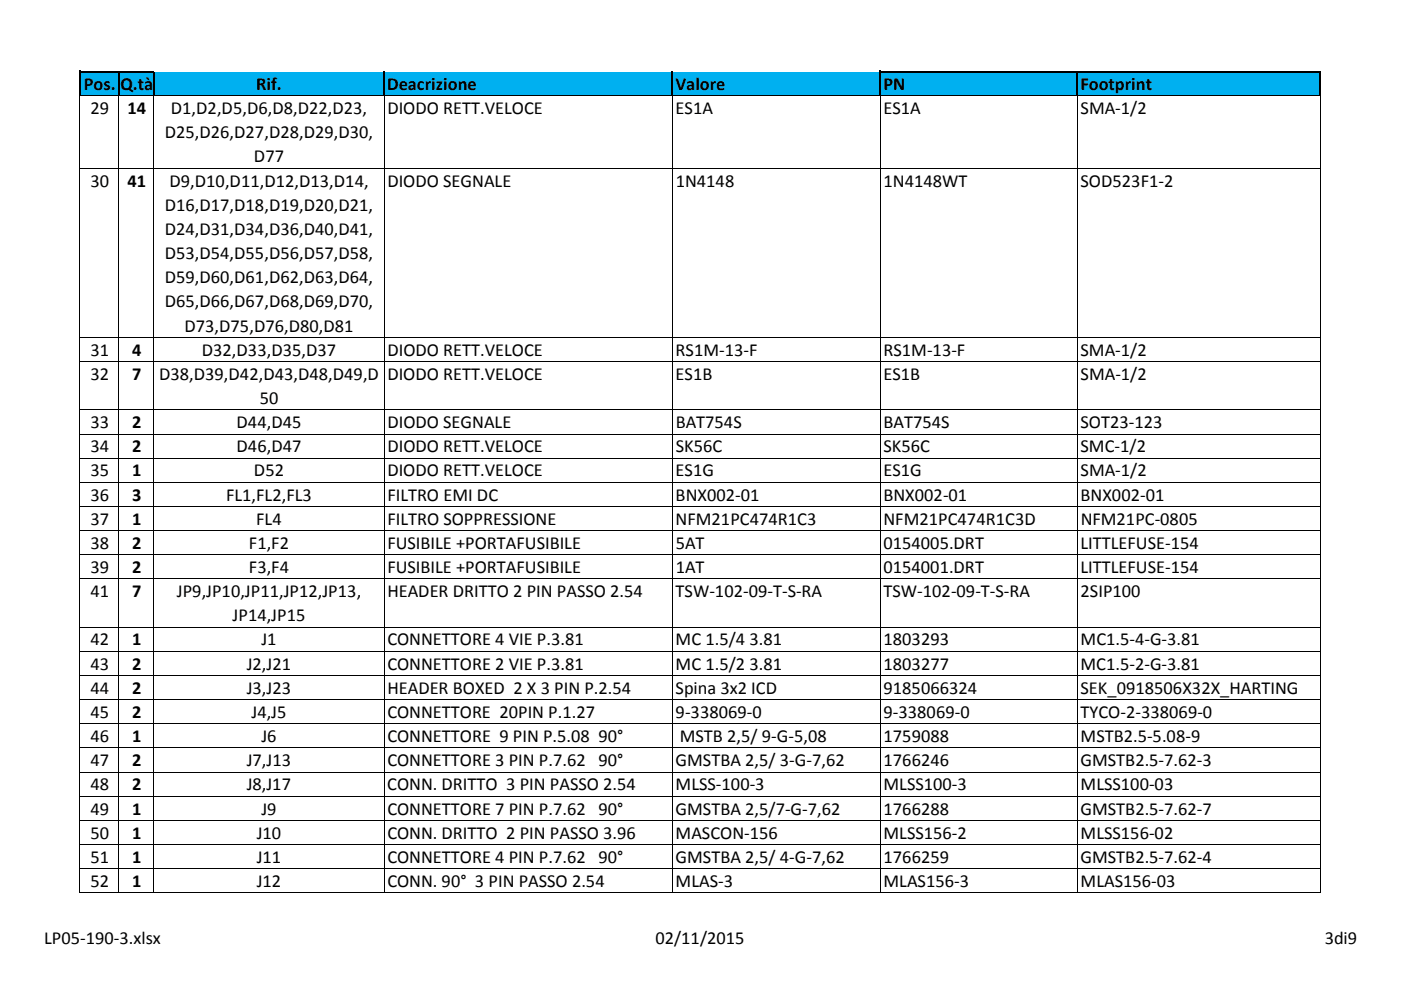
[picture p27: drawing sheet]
<svg xmlns="http://www.w3.org/2000/svg" width="297mm" height="210mm" viewBox="0 0 297 210" stroke-linecap="round" stroke-linejoin="round" font-family="sans-serif">
<defs><g id="words">
<g font-size="3.9">
<text x="17.8" y="19.1">Pos. Q.tà</text>
<text x="54.3" y="19.1">Rif.</text>
<text x="82.1" y="19.1">Deacrizione</text>
<text x="143.2" y="19.1">Valore</text>
<text x="187.3" y="19.1">PN</text>
<text x="229.1" y="19.1">Footprint</text>
<text x="19.2" y="24.2">29</text>
<text x="27" y="24.2">14</text>
<text x="34.9" y="29.3">D25,D26,D27,D28,D29,D30,</text>
<text x="36.2" y="24.2">D1,D2,D5,D6,D8,D22,D23,</text>
<text x="82.1" y="24.2">DIODO RETT.VELOCE</text>
<text x="143.3" y="24.2">ES1A</text>
<text x="187.3" y="24.2">ES1A</text>
<text x="229.1" y="24.2">SMA‐1/2</text>
<text x="53.8" y="34.5">D77</text>
<text x="19.2" y="39.6">30</text>
<text x="27" y="39.6">41</text>
<text x="35.9" y="39.6">D9,D10,D11,D12,D13,D14,</text>
<text x="82.1" y="39.6">DIODO SEGNALE</text>
<text x="143.3" y="39.6">1N4148</text>
<text x="187.3" y="39.6">1N4148WT</text>
<text x="229.1" y="39.6">SOD523F1‐2</text>
<text x="34.9" y="44.7">D16,D17,D18,D19,D20,D21,</text>
<text x="34.9" y="49.8">D24,D31,D34,D36,D40,D41,</text>
<text x="34.9" y="54.9">D53,D54,D55,D56,D57,D58,</text>
<text x="34.9" y="60.1">D59,D60,D61,D62,D63,D64,</text>
<text x="34.9" y="65.2">D65,D66,D67,D68,D69,D70,</text>
<text x="39.1" y="70.3">D73,D75,D76,D80,D81</text>
<text x="19.2" y="75.4">31</text>
<text x="28" y="75.4">4</text>
<text x="42.8" y="75.4">D32,D33,D35,D37</text>
<text x="82.1" y="75.4">DIODO RETT.VELOCE</text>
<text x="143.2" y="75.4">RS1M‐13‐F</text>
<text x="187.3" y="75.4">RS1M‐13‐F</text>
<text x="229.1" y="75.4">SMA‐1/2</text>
<text x="19.2" y="80.6">32</text>
<text x="28" y="80.6">7</text>
<text x="33.7" y="80.6">D38,D39,D42,D43,D48,D49,D</text>
<text x="82.1" y="80.6">DIODO RETT.VELOCE</text>
<text x="143.3" y="80.6">ES1B</text>
<text x="187.3" y="80.6">ES1B</text>
<text x="229.1" y="80.6">SMA‐1/2</text>
<text x="55.1" y="85.7">50</text>
<text x="19.2" y="95.9">34</text>
<text x="19.2" y="90.8">33</text>
<text x="28" y="95.9">2</text>
<text x="28" y="90.8">2</text>
<text x="50.2" y="95.9">D46,D47</text>
<text x="50.2" y="90.8">D44,D45</text>
<text x="82.1" y="95.9">DIODO RETT.VELOCE</text>
<text x="82.1" y="90.8">DIODO SEGNALE</text>
<text x="143.3" y="90.8">BAT754S</text>
<text x="143.3" y="95.9">SK56C</text>
<text x="187.3" y="90.8">BAT754S</text>
<text x="187.3" y="95.9">SK56C</text>
<text x="229.1" y="90.8">SOT23‐123</text>
<text x="229.1" y="95.9">SMC‐1/2</text>
<text x="19.2" y="101">35</text>
<text x="28" y="101">1</text>
<text x="53.8" y="101">D52</text>
<text x="82.1" y="101">DIODO RETT.VELOCE</text>
<text x="143.3" y="101">ES1G</text>
<text x="187.3" y="101">ES1G</text>
<text x="229.1" y="101">SMA‐1/2</text>
<text x="19.2" y="106.2">36</text>
<text x="28" y="106.2">3</text>
<text x="47.9" y="106.2">FL1,FL2,FL3</text>
<text x="82.1" y="106.2">FILTRO EMI DC</text>
<text x="143.2" y="106.2">BNX002‐01</text>
<text x="187.3" y="106.2">BNX002‐01</text>
<text x="229.1" y="106.2">BNX002‐01</text>
<text x="19.2" y="111.3">37</text>
<text x="28" y="111.3">1</text>
<text x="54.3" y="111.3">FL4</text>
<text x="82.1" y="111.3">FILTRO SOPPRESSIONE</text>
<text x="143.2" y="111.3">NFM21PC474R1C3</text>
<text x="187.3" y="111.3">NFM21PC474R1C3D</text>
<text x="229.1" y="111.3">NFM21PC‐0805</text>
<text x="19.2" y="116.4">38</text>
<text x="28" y="116.4">2</text>
<text x="52.8" y="116.4">F1,F2</text>
<text x="82.1" y="116.4">FUSIBILE +PORTAFUSIBILE</text>
<text x="143.3" y="116.4">5AT</text>
<text x="187.3" y="116.4">0154005.DRT</text>
<text x="229.1" y="116.4">LITTLEFUSE‐154</text>
<text x="19.2" y="121.5">39</text>
<text x="28" y="121.5">2</text>
<text x="52.8" y="121.5">F3,F4</text>
<text x="82.1" y="121.5">FUSIBILE +PORTAFUSIBILE</text>
<text x="143.3" y="121.5">1AT</text>
<text x="187.3" y="121.5">0154001.DRT</text>
<text x="229.1" y="121.5">LITTLEFUSE‐154</text>
<text x="19.2" y="126.7">41</text>
<text x="28" y="126.7">7</text>
<text x="37.5" y="126.7">JP9,JP10,JP11,JP12,JP13,</text>
<text x="49.3" y="131.8">JP14,JP15</text>
<text x="82.1" y="126.7">HEADER DRITTO 2 PIN PASSO 2.54</text>
<text x="143.2" y="126.7">TSW‐102‐09‐T‐S‐RA</text>
<text x="187.3" y="126.7">TSW‐102‐09‐T‐S‐RA</text>
<text x="229.1" y="126.7">2SIP100</text>
<text x="19.2" y="136.9">42</text>
<text x="28" y="136.9">1</text>
<text x="55.4" y="136.9">J1</text>
<text x="82.1" y="136.9">CONNETTORE 4 VIE P.3.81</text>
<text x="143.3" y="136.9">MC 1.5/4</text>
<text x="158.9" y="136.9">3.81</text>
<text x="187.3" y="136.9">1803293</text>
<text x="229.1" y="136.9">MC1.5‐4‐G‐3.81</text>
<text x="19.2" y="142">43</text>
<text x="28" y="142">2</text>
<text x="52.3" y="142">J2,J21</text>
<text x="82.1" y="142">CONNETTORE 2 VIE P.3.81</text>
<text x="143.3" y="142">MC 1.5/2</text>
<text x="158.9" y="142">3.81</text>
<text x="187.3" y="142">1803277</text>
<text x="229.1" y="142">MC1.5‐2‐G‐3.81</text>
<text x="19.2" y="147.2">44</text>
<text x="28" y="147.2">2</text>
<text x="52.3" y="147.2">J3,J23</text>
<text x="82.1" y="147.2">HEADER BOXED 2 X 3 PIN P.2.54</text>
<text x="143.3" y="147.2">Spina 3x2 ICD</text>
<text x="187.3" y="147.2">9185066324</text>
<text x="229.1" y="147.2">SEK_0918506X32X_HARTING</text>
<text x="19.2" y="152.3">45</text>
<text x="28" y="152.3">2</text>
<text x="53.3" y="152.3">J4,J5</text>
<text x="82.1" y="152.3">CONNETTORE 20PIN P.1.27</text>
<text x="143.3" y="152.3">9‐338069‐0</text>
<text x="187.3" y="152.3">9‐338069‐0</text>
<text x="229.1" y="152.3">TYCO‐2‐338069‐0</text>
<text x="19.2" y="157.4">46</text>
<text x="28" y="157.4">1</text>
<text x="55.4" y="157.4">J6</text>
<text x="82.1" y="157.4">CONNETTORE 9 PIN P.5.08</text>
<text x="126.9" y="157.4">90°</text>
<text x="144.1" y="157.4">MSTB 2,5/ 9‐G‐5,08</text>
<text x="187.3" y="157.4">1759088</text>
<text x="229.1" y="157.4">MSTB2.5‐5.08‐9</text>
<text x="19.2" y="162.5">47</text>
<text x="19.2" y="167.6">48</text>
<text x="28" y="162.5">2</text>
<text x="28" y="167.6">2</text>
<text x="52.3" y="162.5">J7,J13</text>
<text x="52.3" y="167.6">J8,J17</text>
<text x="82.1" y="167.6">CONN. DRITTO 3 PIN PASSO 2.54</text>
<text x="82.1" y="162.5">CONNETTORE 3 PIN P.7.62</text>
<text x="126.9" y="162.5">90°</text>
<text x="143.2" y="162.5">GMSTBA 2,5/ 3‐G‐7,62</text>
<text x="143.3" y="167.6">MLSS‐100‐3</text>
<text x="187.3" y="167.6">MLSS100‐3</text>
<text x="187.3" y="162.5">1766246</text>
<text x="229.1" y="162.5">GMSTB2.5‐7.62‐3</text>
<text x="229.1" y="167.6">MLSS100‐03</text>
<text x="19.2" y="172.8">49</text>
<text x="28" y="172.8">1</text>
<text x="55.4" y="172.8">J9</text>
<text x="82.1" y="172.8">CONNETTORE 7 PIN P.7.62</text>
<text x="126.9" y="172.8">90°</text>
<text x="143.2" y="172.8">GMSTBA 2,5/7‐G‐7,62</text>
<text x="187.3" y="172.8">1766288</text>
<text x="229.1" y="172.8">GMSTB2.5‐7.62‐7</text>
<text x="19.2" y="177.9">50</text>
<text x="28" y="177.9">1</text>
<text x="54.4" y="177.9">J10</text>
<text x="82.1" y="177.9">CONN. DRITTO 2 PIN PASSO 3.96</text>
<text x="143.2" y="177.9">MASCON‐156</text>
<text x="187.3" y="177.9">MLSS156‐2</text>
<text x="229.1" y="177.9">MLSS156‐02</text>
<text x="19.2" y="183">51</text>
<text x="28" y="183">1</text>
<text x="54.4" y="183">J11</text>
<text x="82.1" y="183">CONNETTORE 4 PIN P.7.62</text>
<text x="126.9" y="183">90°</text>
<text x="143.2" y="183">GMSTBA 2,5/ 4‐G‐7,62</text>
<text x="187.3" y="183">1766259</text>
<text x="229.1" y="183">GMSTB2.5‐7.62‐4</text>
<text x="19.2" y="188.1">52</text>
<text x="28" y="188.1">1</text>
<text x="54.4" y="188.1">J12</text>
<text x="82.1" y="188.1">CONN. 90° 3 PIN PASSO 2.54</text>
<text x="143.3" y="188.1">MLAS‐3</text>
<text x="187.3" y="188.1">MLAS156‐3</text>
<text x="229.1" y="188.1">MLAS156‐03</text>
<text x="9.4" y="200.3">LP05‐190‐3.xlsx</text>
<text x="138.9" y="200.3">02/11/2015</text>
<text x="280.9" y="200.3">3di9</text>
</g>
</g></defs>
<path d="M17.1 15.4h262.8v5h-262.8z" fill="#00b0f0"/>
<path d="M16.9 15v5.4M17.1 15.2h15.6M25.1 15.4v5M32.6 15.4v5M81.4 15.2v5.2M142.6 15.2v5.2M186.6 15v5.4M186.8 15.2h93.2M228.4 15.4v5M279.9 15.4v5" fill="none" stroke="#000" stroke-width=".34"/>
<g fill="none" stroke="#000" stroke-width=".21">
<path d="M16.9 20.3v169.1h263M16.9 20.3h263M16.9 35.7h263M25.2 20.4v169M32.6 20.4v169M81.5 20.4v169M142.6 20.4v169M186.7 20.4v169M228.4 20.4v169M279.9 20.4v169M16.9 71.6h263M16.9 76.7h263"/>
<path d="M16.9 86.9h263M16.9 92.1h263M16.9 97.2h263M16.9 102.3h263M16.9 107.4h263M16.9 112.5h263M16.9 117.7h263M16.9 122.8h263M16.9 133h263M16.9 138.2h263M16.9 143.3h263M16.9 148.4h263"/>
<path d="M16.9 153.5h263M16.9 158.6h263M16.9 163.8h263M16.9 168.9h263M16.9 174h263M16.9 179.1h263M16.9 184.3h263"/>
</g>
<use href="#words"/>
</svg>
